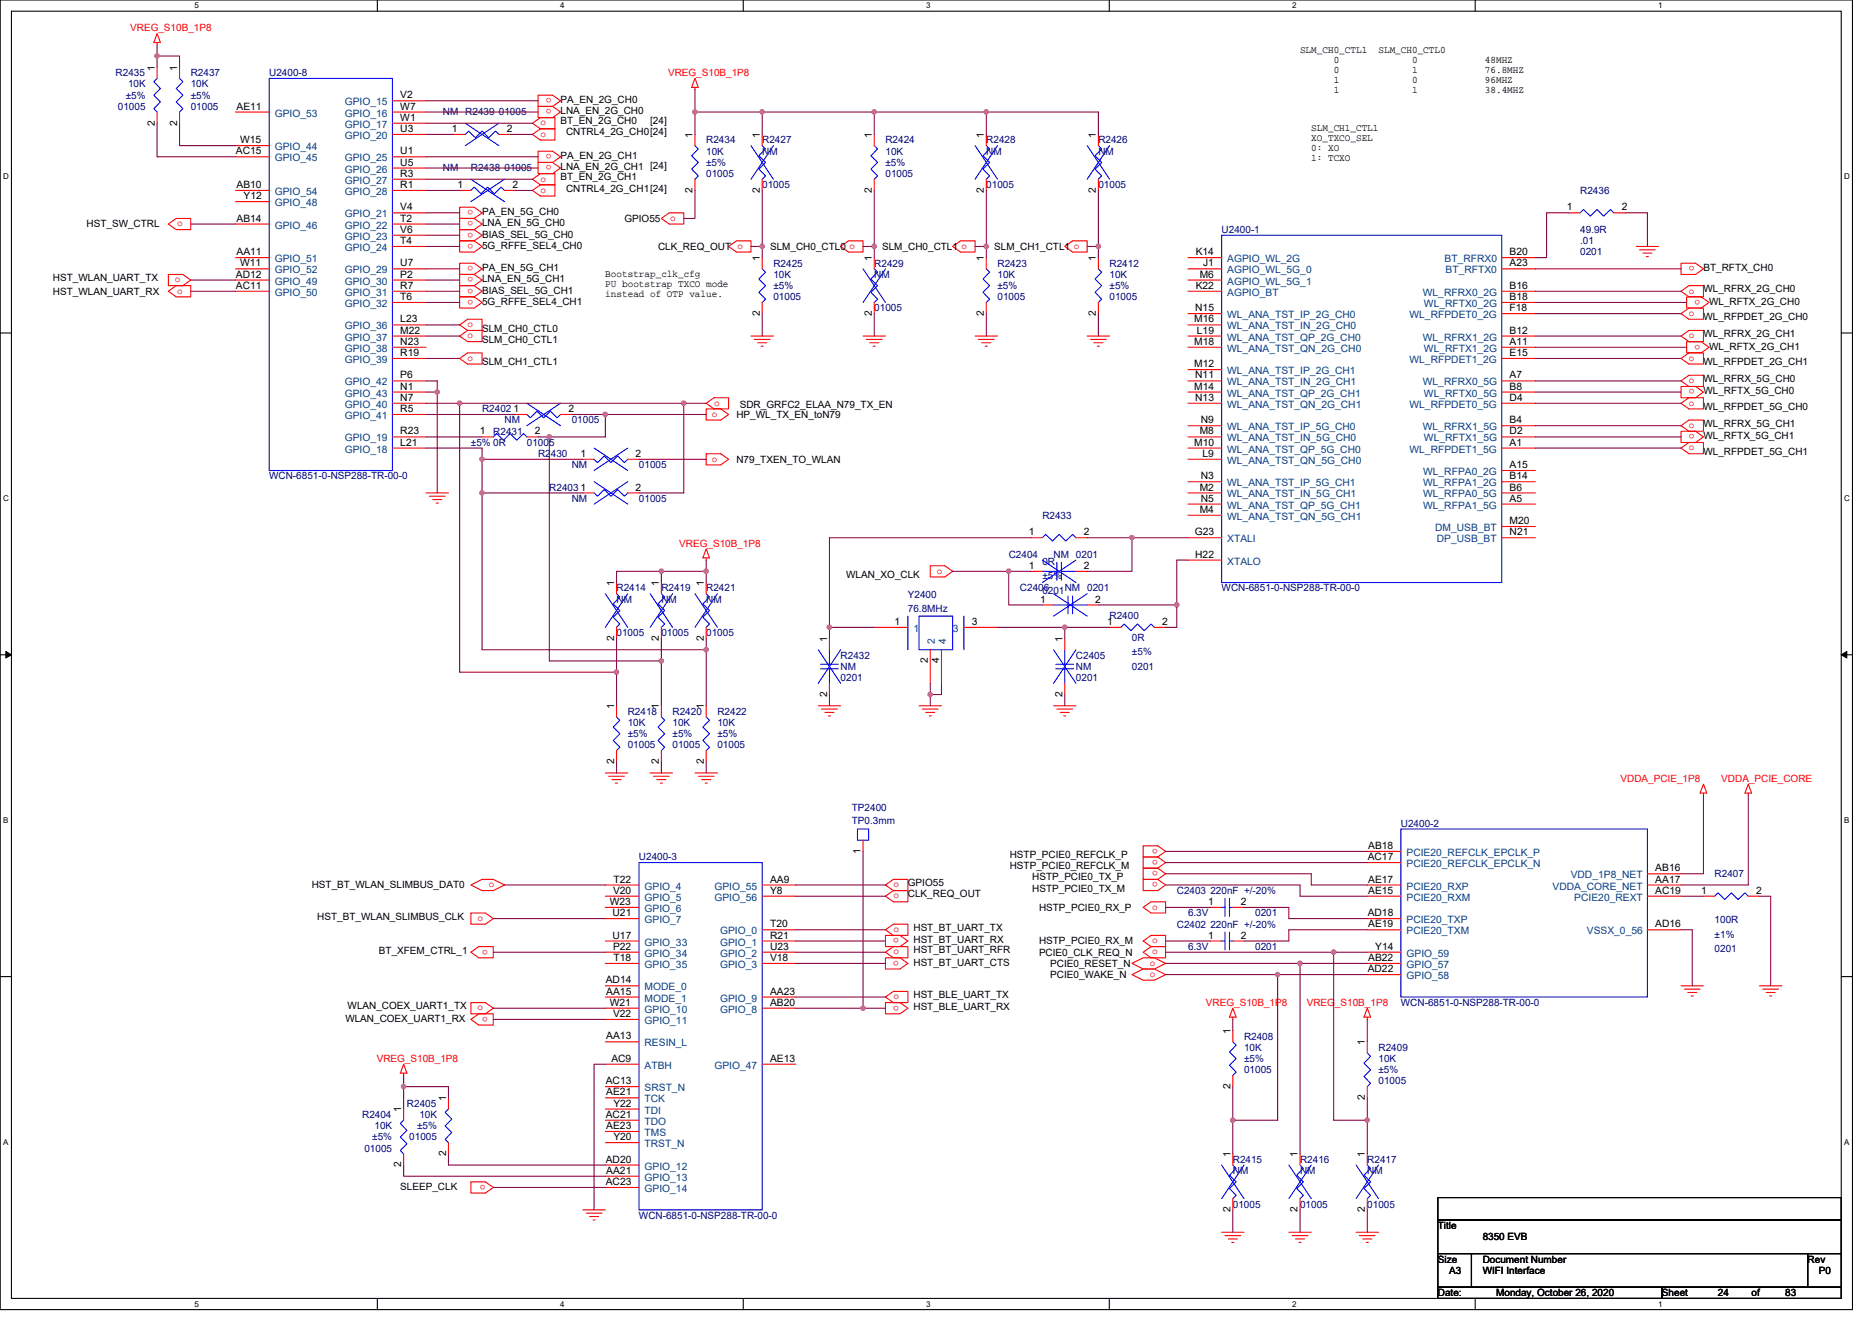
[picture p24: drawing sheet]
<svg xmlns="http://www.w3.org/2000/svg" width="297mm" height="210mm" viewBox="0 0 297 210" stroke-linecap="round" stroke-linejoin="round" font-family="sans-serif">
<defs><g id="words">
<g font-size="1.6" fill="#f00">
<text x="20.7" y="5">VREG_S10B_1P8</text>
<text x="87.5" y="15.6" transform="rotate(180 87.5 15.6)">o</text>
<text x="87.5" y="17.4" transform="rotate(180 87.5 17.4)">o</text>
<text x="106" y="12.1">VREG_S10B_1P8</text>
<text x="85.7" y="19.9">o</text>
<text x="85.7" y="21.7">o</text>
<text x="85.7" y="28.8">o</text>
<text x="87.5" y="24.5" transform="rotate(180 87.5 24.5)">o</text>
<text x="87.5" y="26.2" transform="rotate(180 87.5 26.2)">o</text>
<text x="28.1" y="35.9">o</text>
<text x="75.1" y="33.4" transform="rotate(180 75.1 33.4)">o</text>
<text x="75.1" y="35.1" transform="rotate(180 75.1 35.1)">o</text>
<text x="85.7" y="30.6">o</text>
<text x="106.4" y="35">o</text>
<text x="75.1" y="36.9" transform="rotate(180 75.1 36.9)">o</text>
<text x="75.1" y="38.7" transform="rotate(180 75.1 38.7)">o</text>
<text x="27.8" y="44.8">o</text>
<text x="28.1" y="46.6">o</text>
<text x="75.1" y="42.2" transform="rotate(180 75.1 42.2)">o</text>
<text x="75.1" y="44" transform="rotate(180 75.1 44)">o</text>
<text x="75.1" y="45.8" transform="rotate(180 75.1 45.8)">o</text>
<text x="75.1" y="47.6" transform="rotate(180 75.1 47.6)">o</text>
<text x="268" y="46.6">o</text>
<text x="268.9" y="42.2" transform="rotate(180 268.9 42.2)">o</text>
<text x="269.8" y="47.6" transform="rotate(180 269.8 47.6)">o</text>
<text x="74.2" y="51.9">o</text>
<text x="74.2" y="53.7">o</text>
<text x="268" y="50.1">o</text>
<text x="268" y="53.7">o</text>
<text x="74.2" y="57.3">o</text>
<text x="268" y="57.3">o</text>
<text x="269.8" y="54.7" transform="rotate(180 269.8 54.7)">o</text>
<text x="113.3" y="64.4">o</text>
<text x="268" y="60.8">o</text>
<text x="268" y="64.4">o</text>
<text x="268.9" y="61.8" transform="rotate(180 268.9 61.8)">o</text>
<text x="112.9" y="66.1">o</text>
<text x="268" y="67.9">o</text>
<text x="268" y="71.5">o</text>
<text x="268.9" y="68.9" transform="rotate(180 268.9 68.9)">o</text>
<text x="112.9" y="73.3">o</text>
<text x="107.8" y="86.8">VREG_S10B_1P8</text>
<text x="148.7" y="91">o</text>
<text x="257.1" y="124.1">VDDA_PCIE_1P8</text>
<text x="273.1" y="124.1">VDDA_PCIE_CORE</text>
<text x="183.7" y="134.7" transform="rotate(180 183.7 134.7)">o</text>
<text x="183.7" y="136.5" transform="rotate(180 183.7 136.5)">o</text>
<text x="77.6" y="140.8">o</text>
<text x="141.7" y="140.8">o</text>
<text x="141.7" y="142.6">o</text>
<text x="183.7" y="138.3" transform="rotate(180 183.7 138.3)">o</text>
<text x="183.7" y="140" transform="rotate(180 183.7 140)">o</text>
<text x="75.8" y="146.2">o</text>
<text x="141.7" y="147.9">o</text>
<text x="142.6" y="148.9" transform="rotate(180 142.6 148.9)">o</text>
<text x="182.8" y="144.4">o</text>
<text x="182.8" y="149.7">o</text>
<text x="77.4" y="150.7" transform="rotate(180 77.4 150.7)">o</text>
<text x="141.7" y="151.5">o</text>
<text x="142.6" y="152.5" transform="rotate(180 142.6 152.5)">o</text>
<text x="182.5" y="153.3">o</text>
<text x="182.5" y="155">o</text>
<text x="182.8" y="151.5">o</text>
<text x="75.8" y="160.4">o</text>
<text x="77.4" y="161.4" transform="rotate(180 77.4 161.4)">o</text>
<text x="141.7" y="158.6">o</text>
<text x="142.6" y="159.6" transform="rotate(180 142.6 159.6)">o</text>
<text x="191.3" y="159.7">VREG_S10B_1P8</text>
<text x="207.3" y="159.7">VREG_S10B_1P8</text>
<text x="59.8" y="168.6">VREG_S10B_1P8</text>
<text x="77" y="188" transform="rotate(180 77 188)">o</text>
</g>
<g font-size="1.6">
<text x="24.5" y="11.2" transform="rotate(-90 24.5 11.2)">1</text>
<text x="28.1" y="11.2" transform="rotate(-90 28.1 11.2)">1</text>
<text x="206.3" y="8.4">SLM_CH0_CTL1</text>
<text x="211.6" y="9.9">0</text>
<text x="211.6" y="11.5">0</text>
<text x="218.7" y="8.4">SLM_CH0_CTL0</text>
<text x="224.1" y="9.9">0</text>
<text x="224.1" y="11.5">1</text>
<text x="235.6" y="9.9">48MHZ</text>
<text x="235.6" y="11.5">76.8MHZ</text>
<text x="37.5" y="17.4">AE11</text>
<text x="63.5" y="15.6">V2</text>
<text x="63.5" y="17.4">W7</text>
<text x="88.9" y="16.4">PA_EN_2G_CH0</text>
<text x="211.6" y="13.1">1</text>
<text x="211.6" y="14.7">1</text>
<text x="224.1" y="13.1">0</text>
<text x="224.1" y="14.7">1</text>
<text x="235.6" y="13.1">96MHZ</text>
<text x="235.6" y="14.7">38.4MHZ</text>
<text x="24.5" y="19.9" transform="rotate(-90 24.5 19.9)">2</text>
<text x="28.1" y="19.9" transform="rotate(-90 28.1 19.9)">2</text>
<text x="38.1" y="22.7">W15</text>
<text x="63.5" y="19.2">W1</text>
<text x="63.5" y="21">U3</text>
<text x="71.7" y="21">1</text>
<text x="80.4" y="21">2</text>
<text x="88.9" y="18.1">LNA_EN_2G_CH0</text>
<text x="88.9" y="19.7">BT_EN_2G_CH0</text>
<text x="89.8" y="21.5">CNTRL4_2G_CH0[24]</text>
<text x="103.2" y="19.7">[24]</text>
<text x="109.9" y="21.9" transform="rotate(-90 109.9 21.9)">1</text>
<text x="120.6" y="21.9" transform="rotate(-90 120.6 21.9)">1</text>
<text x="138.3" y="21.9" transform="rotate(-90 138.3 21.9)">1</text>
<text x="156.1" y="21.9" transform="rotate(-90 156.1 21.9)">1</text>
<text x="173.9" y="21.9" transform="rotate(-90 173.9 21.9)">1</text>
<text x="208.1" y="20.8">SLM_CH1_CTL1</text>
<text x="208.1" y="22.4">XO_TXCO_SEL</text>
<text x="208.1" y="24">0: XO</text>
<text x="37.4" y="24.5">AC15</text>
<text x="37.5" y="29.8">AB10</text>
<text x="63.5" y="24.5">U1</text>
<text x="63.5" y="26.3">U5</text>
<text x="63.5" y="28.1">R3</text>
<text x="63.5" y="29.8">R1</text>
<text x="72.6" y="29.8">1</text>
<text x="81.3" y="29.8">2</text>
<text x="88.9" y="25.3">PA_EN_2G_CH1</text>
<text x="88.9" y="27">LNA_EN_2G_CH1 [24]</text>
<text x="88.9" y="28.6">BT_EN_2G_CH1</text>
<text x="208.1" y="25.6">1: TCXO</text>
<text x="37.5" y="35.2">AB14</text>
<text x="38.6" y="31.6">Y12</text>
<text x="63.5" y="33.4">V4</text>
<text x="63.5" y="35.2">T2</text>
<text x="76.5" y="34.1">PA_EN_5G_CH0</text>
<text x="76.5" y="35.9">LNA_EN_5G_CH0</text>
<text x="89.8" y="30.4">CNTRL4_2G_CH1[24]</text>
<text x="99.1" y="35.2">GPIO55</text>
<text x="109.9" y="30.6" transform="rotate(-90 109.9 30.6)">2</text>
<text x="120.6" y="30.6" transform="rotate(-90 120.6 30.6)">2</text>
<text x="138.3" y="30.6" transform="rotate(-90 138.3 30.6)">2</text>
<text x="156.1" y="30.6" transform="rotate(-90 156.1 30.6)">2</text>
<text x="173.9" y="30.6" transform="rotate(-90 173.9 30.6)">2</text>
<text x="248.6" y="33.4">1</text>
<text x="257.3" y="33.4">2</text>
<text x="13.7" y="36.1">HST_SW_CTRL</text>
<text x="37.5" y="40.5">AA11</text>
<text x="63.5" y="37">V6</text>
<text x="63.5" y="38.7">T4</text>
<text x="76.5" y="37.7">BIAS_SEL_5G_CH0</text>
<text x="76.5" y="39.5">5G_RFFE_SEL4_CH0</text>
<text x="104.4" y="39.6">CLK_REQ_OUT o</text>
<text x="120.6" y="41.4" transform="rotate(-90 120.6 41.4)">1</text>
<text x="122.2" y="39.6">SLM_CH0_CTL0 o</text>
<text x="138.3" y="41.4" transform="rotate(-90 138.3 41.4)">1</text>
<text x="140" y="39.6">SLM_CH0_CTL1 o</text>
<text x="156.1" y="41.4" transform="rotate(-90 156.1 41.4)">1</text>
<text x="157.8" y="39.6">SLM_CH1_CTL1 o</text>
<text x="173.9" y="41.4" transform="rotate(-90 173.9 41.4)">1</text>
<text x="189.7" y="40.5">K14</text>
<text x="239.5" y="40.5">B20</text>
<text x="8.4" y="44.6">HST_WLAN_UART_TX</text>
<text x="8.4" y="46.8">HST_WLAN_UART_RX</text>
<text x="37.4" y="44.1">AD12</text>
<text x="37.4" y="45.8">AC11</text>
<text x="38.1" y="42.3">W11</text>
<text x="63.5" y="42.3">U7</text>
<text x="63.5" y="44.1">P2</text>
<text x="63.5" y="45.8">R7</text>
<text x="63.5" y="47.6">T6</text>
<text x="76.5" y="43">PA_EN_5G_CH1</text>
<text x="76.5" y="44.8">LNA_EN_5G_CH1</text>
<text x="76.5" y="46.6">BIAS_SEL_5G_CH1</text>
<text x="96.1" y="43.9">Bootstrap_clk_cfg</text>
<text x="96.1" y="45.5">PU bootstrap TXCO mode</text>
<text x="96.1" y="47.1">instead of OTP value.</text>
<text x="189.7" y="45.8">K22</text>
<text x="190.4" y="44.1">M6</text>
<text x="190.9" y="42.3">J1</text>
<text x="239.5" y="47.6">B18</text>
<text x="239.5" y="45.8">B16</text>
<text x="239.5" y="42.3">A23</text>
<text x="270.3" y="46.4">WL_RFRX_2G_CH0</text>
<text x="270.3" y="43">BT_RFTX_CH0</text>
<text x="63.5" y="51.2">L23</text>
<text x="63.5" y="53">M22</text>
<text x="76.5" y="52.6">SLM_CH0_CTL0</text>
<text x="76.5" y="48.4">5G_RFFE_SEL4_CH1</text>
<text x="120.6" y="50.2" transform="rotate(-90 120.6 50.2)">2</text>
<text x="138.3" y="50.2" transform="rotate(-90 138.3 50.2)">2</text>
<text x="156.1" y="50.2" transform="rotate(-90 156.1 50.2)">2</text>
<text x="173.9" y="50.2" transform="rotate(-90 173.9 50.2)">2</text>
<text x="189.5" y="51.2">M16</text>
<text x="189.6" y="49.4">N15</text>
<text x="189.9" y="53">L19</text>
<text x="239.5" y="49.4">F18</text>
<text x="239.5" y="53">B12</text>
<text x="270.3" y="50.8">WL_RFPDET_2G_CH0</text>
<text x="270.3" y="53.5">WL_RFRX_2G_CH1</text>
<text x="271.2" y="48.4">WL_RFTX_2G_CH0</text>
<text x="63.5" y="54.7">N23</text>
<text x="63.5" y="56.5">R19</text>
<text x="76.5" y="54.4">SLM_CH0_CTL1</text>
<text x="76.5" y="58">SLM_CH1_CTL1</text>
<text x="189.5" y="54.7">M18</text>
<text x="189.5" y="58.3">M12</text>
<text x="239.5" y="56.5">E15</text>
<text x="239.5" y="54.7">A11</text>
<text x="270.3" y="58">WL_RFPDET_2G_CH1</text>
<text x="271.2" y="55.5">WL_RFTX_2G_CH1</text>
<text x="63.5" y="60.1">P6</text>
<text x="63.5" y="61.8">N1</text>
<text x="63.5" y="63.6">N7</text>
<text x="63.5" y="65.4">R5</text>
<text x="81.5" y="65.4">1</text>
<text x="90.2" y="65.4">2</text>
<text x="117.4" y="64.7">SDR_GRFC2_ELAA_N79_TX_EN</text>
<text x="189.5" y="61.8">M14</text>
<text x="189.6" y="60.1">N11</text>
<text x="189.6" y="63.6">N13</text>
<text x="239.5" y="63.6">D4</text>
<text x="239.5" y="61.8">B8</text>
<text x="239.5" y="60.1">A7</text>
<text x="270.3" y="60.6">WL_RFRX_5G_CH0</text>
<text x="270.3" y="62.6">WL_RFTX_5G_CH0</text>
<text x="270.3" y="65.1">WL_RFPDET_5G_CH0</text>
<text x="63.5" y="69">R23</text>
<text x="63.5" y="70.7">L21</text>
<text x="76.1" y="69">1</text>
<text x="84.9" y="69">2</text>
<text x="116.9" y="66.3">HP_WL_TX_EN_toN79</text>
<text x="189.5" y="70.7">M10</text>
<text x="190.4" y="69">M8</text>
<text x="190.5" y="67.2">N9</text>
<text x="239.5" y="70.7">A1</text>
<text x="239.5" y="69">D2</text>
<text x="239.5" y="67.2">B4</text>
<text x="270.3" y="67.7">WL_RFRX_5G_CH1</text>
<text x="270.3" y="69.7">WL_RFTX_5G_CH1</text>
<text x="92.1" y="72.5">1</text>
<text x="92.1" y="77.9">1</text>
<text x="100.9" y="72.5">2</text>
<text x="100.9" y="77.9">2</text>
<text x="116.9" y="73.4">N79_TXEN_TO_WLAN</text>
<text x="190.4" y="77.9">M2</text>
<text x="190.5" y="76.1">N3</text>
<text x="190.8" y="72.5">L9</text>
<text x="239.5" y="74.3">A15</text>
<text x="239.5" y="76.1">B14</text>
<text x="239.5" y="77.9">B6</text>
<text x="270.3" y="72.2">WL_RFPDET_5G_CH1</text>
<text x="190.4" y="81.4">M4</text>
<text x="190.5" y="79.6">N5</text>
<text x="239.5" y="79.6">A5</text>
<text x="239.5" y="83.2">M20</text>
<text x="163.3" y="85">1</text>
<text x="172" y="85">2</text>
<text x="189.6" y="85">G23</text>
<text x="189.6" y="88.5">H22</text>
<text x="239.5" y="85">N21</text>
<text x="97.4" y="93" transform="rotate(-90 97.4 93)">1</text>
<text x="104.6" y="93" transform="rotate(-90 104.6 93)">1</text>
<text x="111.7" y="93" transform="rotate(-90 111.7 93)">1</text>
<text x="134.3" y="91.7">WLAN_XO_CLK</text>
<text x="163.3" y="90.3">1</text>
<text x="165" y="95.6">1</text>
<text x="172" y="90.3">2</text>
<text x="173.8" y="95.6">2</text>
<text x="97.4" y="101.7" transform="rotate(-90 97.4 101.7)">2</text>
<text x="104.6" y="101.7" transform="rotate(-90 104.6 101.7)">2</text>
<text x="111.7" y="101.7" transform="rotate(-90 111.7 101.7)">2</text>
<text x="131.2" y="101.9" transform="rotate(-90 131.2 101.9)">1</text>
<text x="141.9" y="99.2">1</text>
<text x="154.2" y="99.2">3</text>
<text x="168.6" y="101.9" transform="rotate(-90 168.6 101.9)">1</text>
<text x="175.7" y="99.2">1</text>
<text x="184.4" y="99.2">2</text>
<text x="147.2" y="105.3" transform="rotate(-90 147.2 105.3)">2</text>
<text x="149" y="105.3" transform="rotate(-90 149 105.3)">4</text>
<text x="97.4" y="112.5" transform="rotate(-90 97.4 112.5)">1</text>
<text x="104.6" y="112.5" transform="rotate(-90 104.6 112.5)">1</text>
<text x="111.7" y="112.5" transform="rotate(-90 111.7 112.5)">1</text>
<text x="131.2" y="110.6" transform="rotate(-90 131.2 110.6)">2</text>
<text x="168.6" y="110.6" transform="rotate(-90 168.6 110.6)">2</text>
<text x="97.4" y="121.3" transform="rotate(-90 97.4 121.3)">2</text>
<text x="104.6" y="121.3" transform="rotate(-90 104.6 121.3)">2</text>
<text x="111.7" y="121.3" transform="rotate(-90 111.7 121.3)">2</text>
<text x="136.6" y="135.5" transform="rotate(-90 136.6 135.5)">1</text>
<text x="160.2" y="136.2">HSTP_PCIE0_REFCLK_P</text>
<text x="160.2" y="138">HSTP_PCIE0_REFCLK_M</text>
<text x="217" y="136.5">AC17</text>
<text x="217.1" y="134.7">AB18</text>
<text x="49.5" y="141">HST_BT_WLAN_SLIMBUS_DAT0</text>
<text x="96.8" y="143.6">W23</text>
<text x="97.3" y="141.9">V20</text>
<text x="97.4" y="140.1">T22</text>
<text x="122.2" y="140.1">AA9</text>
<text x="122.2" y="141.9">Y8</text>
<text x="144.1" y="140.6">GPIO55</text>
<text x="144.1" y="142.4">CLK_REQ_OUT</text>
<text x="163.8" y="139.7">HSTP_PCIE0_TX_P</text>
<text x="163.8" y="141.5">HSTP_PCIE0_TX_M</text>
<text x="191.7" y="143.6">1</text>
<text x="196.9" y="143.6">2</text>
<text x="217.1" y="140.1">AE17</text>
<text x="217.1" y="141.9">AE15</text>
<text x="262.7" y="138.3">AB16</text>
<text x="262.7" y="140.1">AA17</text>
<text x="262.7" y="141.9">AC19</text>
<text x="269.9" y="141.9">1</text>
<text x="278.7" y="141.9">2</text>
<text x="50.4" y="146">HST_BT_WLAN_SLIMBUS_CLK</text>
<text x="97.2" y="145.4">U21</text>
<text x="97.2" y="149">U17</text>
<text x="122.2" y="147.2">T20</text>
<text x="122.2" y="149">R21</text>
<text x="144.9" y="147.7">HST_BT_UART_TX</text>
<text x="144.9" y="149.7">HST_BT_UART_RX</text>
<text x="164.9" y="144.5">HSTP_PCIE0_RX_P</text>
<text x="164.9" y="149.9">HSTP_PCIE0_RX_M</text>
<text x="191.7" y="149">1</text>
<text x="196.9" y="149">2</text>
<text x="217" y="145.4">AD18</text>
<text x="217.1" y="147.2">AE19</text>
<text x="262.7" y="147.2">AD16</text>
<text x="60.1" y="151.5">BT_XFEM_CTRL_1</text>
<text x="97.3" y="150.7">P22</text>
<text x="97.4" y="152.5">T18</text>
<text x="122.2" y="150.7">U23</text>
<text x="122.2" y="152.5">V18</text>
<text x="144.9" y="151.3">HST_BT_UART_RFR</text>
<text x="144.9" y="153.3">HST_BT_UART_CTS</text>
<text x="164.9" y="151.7">PCIE0_CLK_REQ_N</text>
<text x="166.6" y="153.4">PCIE0_RESET_N</text>
<text x="166.6" y="155.2">PCIE0_WAKE_N</text>
<text x="217" y="154.3">AD22</text>
<text x="217.1" y="152.5">AB22</text>
<text x="218.2" y="150.7">Y14</text>
<text x="55.2" y="160.2">WLAN_COEX_UART1_TX</text>
<text x="96.1" y="156.1">AD14</text>
<text x="96.2" y="157.9">AA15</text>
<text x="96.8" y="159.6">W21</text>
<text x="97.3" y="161.4">V22</text>
<text x="122.2" y="157.9">AA23</text>
<text x="122.2" y="159.6">AB20</text>
<text x="144.9" y="158.4">HST_BLE_UART_TX</text>
<text x="144.9" y="160.4">HST_BLE_UART_RX</text>
<text x="54.8" y="162.2">WLAN_COEX_UART1_RX</text>
<text x="96.2" y="165">AA13</text>
<text x="195.2" y="164.1" transform="rotate(-90 195.2 164.1)">1</text>
<text x="216.6" y="165.9" transform="rotate(-90 216.6 165.9)">1</text>
<text x="96.1" y="172.1">AC13</text>
<text x="96.2" y="173.9">AE21</text>
<text x="97" y="168.5">AC9</text>
<text x="122.2" y="168.5">AE13</text>
<text x="195.2" y="172.8" transform="rotate(-90 195.2 172.8)">2</text>
<text x="63.7" y="176.6" transform="rotate(-90 63.7 176.6)">1</text>
<text x="70.8" y="174.8" transform="rotate(-90 70.8 174.8)">1</text>
<text x="96.1" y="177.4">AC21</text>
<text x="96.2" y="179.2">AE23</text>
<text x="97.3" y="175.6">Y22</text>
<text x="216.6" y="174.6" transform="rotate(-90 216.6 174.6)">2</text>
<text x="63.7" y="185.3" transform="rotate(-90 63.7 185.3)">2</text>
<text x="70.8" y="183.5" transform="rotate(-90 70.8 183.5)">2</text>
<text x="96.1" y="184.5">AD20</text>
<text x="97.3" y="181">Y20</text>
<text x="195.2" y="183.7" transform="rotate(-90 195.2 183.7)">1</text>
<text x="205.9" y="183.7" transform="rotate(-90 205.9 183.7)">1</text>
<text x="216.6" y="183.7" transform="rotate(-90 216.6 183.7)">1</text>
<text x="63.5" y="188.8">SLEEP_CLK</text>
<text x="96.1" y="188.1">AC23</text>
<text x="96.2" y="186.3">AA21</text>
<text x="195.2" y="192.4" transform="rotate(-90 195.2 192.4)">2</text>
<text x="205.9" y="192.4" transform="rotate(-90 205.9 192.4)">2</text>
<text x="216.6" y="192.4" transform="rotate(-90 216.6 192.4)">2</text>
<text x="228.2" y="195.1">Title</text>
<text x="235.3" y="196.8">8350 EVB</text>
<text x="228.2" y="200.4">Size</text>
<text x="229.9" y="202.2">A3</text>
<text x="235.3" y="200.4">Document Number</text>
<text x="235.3" y="202.2">WIFI Interface</text>
<text x="286.8" y="200.4">Rev</text>
<text x="288.6" y="202.2">P0</text>
<text x="228.2" y="205.7">Date:</text>
<text x="237.4" y="205.7">Monday, October 26, 2020</text>
<text x="263.7" y="205.7">Sheet</text>
<text x="272.6" y="205.7">24</text>
<text x="277.9" y="205.7">of</text>
<text x="283.3" y="205.7">83</text>
</g>
<g font-size="1.6" fill="#000080">
<text x="18.3" y="12.1">R2435</text>
<text x="18.7" y="17.4">01005</text>
<text x="20" y="15.6">±5%</text>
<text x="20.3" y="13.9">10K</text>
<text x="30.3" y="12.1">R2437</text>
<text x="30.3" y="13.9">10K</text>
<text x="30.3" y="15.6">±5%</text>
<text x="30.3" y="17.4">01005</text>
<text x="42.7" y="12.1">U2400-8</text>
<text x="70.3" y="18.3">NM R2439</text>
<text x="79.2" y="18.3">01005</text>
<text x="112.1" y="22.8">R2434</text>
<text x="120.9" y="22.8">R2427</text>
<text x="140.5" y="22.8">R2424</text>
<text x="156.5" y="22.8">R2428</text>
<text x="174.3" y="22.8">R2426</text>
<text x="70.3" y="27.2">NM</text>
<text x="74.7" y="27.2">R2438</text>
<text x="80" y="27.2">01005</text>
<text x="112.1" y="24.5">10K</text>
<text x="112.1" y="26.3">±5%</text>
<text x="112.1" y="28.1">01005</text>
<text x="120.9" y="24.5">NM</text>
<text x="120.9" y="29.9">01005</text>
<text x="140.5" y="24.5">10K</text>
<text x="140.5" y="26.3">±5%</text>
<text x="140.5" y="28.1">01005</text>
<text x="156.5" y="24.5">NM</text>
<text x="156.5" y="29.9">01005</text>
<text x="174.3" y="24.5">NM</text>
<text x="174.3" y="29.9">01005</text>
<text x="250.7" y="30.8">R2436</text>
<text x="193.8" y="37">U2400-1</text>
<text x="250.7" y="37">49.9R</text>
<text x="250.7" y="38.8">.01</text>
<text x="250.7" y="40.5">0201</text>
<text x="122.7" y="42.3">R2425</text>
<text x="122.7" y="44.1">10K</text>
<text x="122.7" y="45.9">±5%</text>
<text x="122.7" y="47.6">01005</text>
<text x="138.7" y="42.3">R2429</text>
<text x="138.7" y="44.1">NM</text>
<text x="158.3" y="42.3">R2423</text>
<text x="158.3" y="44.1">10K</text>
<text x="158.3" y="45.9">±5%</text>
<text x="158.3" y="47.6">01005</text>
<text x="176.1" y="42.3">R2412</text>
<text x="176.1" y="44.1">10K</text>
<text x="176.1" y="45.9">±5%</text>
<text x="176.1" y="47.6">01005</text>
<text x="138.7" y="49.4">01005</text>
<text x="76.5" y="65.4">R2402</text>
<text x="74.7" y="70.8">±5% 0R</text>
<text x="78.3" y="69">R2431</text>
<text x="80" y="67.2">NM</text>
<text x="83.6" y="70.8">01005</text>
<text x="90.7" y="67.2">01005</text>
<text x="42.7" y="76.1">WCN-6851-0-NSP288-TR-00-0</text>
<text x="85.4" y="72.5">R2430</text>
<text x="87.2" y="77.9">R2403</text>
<text x="90.7" y="74.3">NM</text>
<text x="101.4" y="74.3">01005</text>
<text x="90.7" y="79.7">NM</text>
<text x="101.4" y="79.7">01005</text>
<text x="165.4" y="82.3">R2433</text>
<text x="160.1" y="88.5">C2404</text>
<text x="165.4" y="89.6">0R</text>
<text x="167.2" y="88.5">NM 0201</text>
<text x="97.8" y="93.9">R2414</text>
<text x="97.8" y="95.7">NM</text>
<text x="104.9" y="93.9">R2419</text>
<text x="104.9" y="95.7">NM</text>
<text x="112.1" y="93.9">R2421</text>
<text x="112.1" y="95.7">NM</text>
<text x="144.1" y="94.9">Y2400</text>
<text x="161.8" y="93.9">C2406</text>
<text x="165.4" y="91.9">±5%</text>
<text x="165.4" y="94.2">0201NM 0201</text>
<text x="193.8" y="93.9">WCN-6851-0-NSP288-TR-00-0</text>
<text x="97.8" y="101">01005</text>
<text x="104.9" y="101">01005</text>
<text x="112.1" y="101">01005</text>
<text x="144.1" y="97.1">76.8MHz</text>
<text x="176.1" y="98.3">R2400</text>
<text x="179.6" y="101.7">0R</text>
<text x="133.4" y="104.5">R2432</text>
<text x="133.4" y="106.3">NM</text>
<text x="170.7" y="104.5">C2405</text>
<text x="170.7" y="106.3">NM</text>
<text x="179.6" y="104">±5%</text>
<text x="179.6" y="106.3">0201</text>
<text x="99.6" y="113.4">R2418</text>
<text x="106.7" y="113.4">R2420</text>
<text x="113.8" y="113.4">R2422</text>
<text x="133.4" y="108.1">0201</text>
<text x="170.7" y="108.1">0201</text>
<text x="99.6" y="115.2">10K</text>
<text x="99.6" y="117">±5%</text>
<text x="99.6" y="118.8">01005</text>
<text x="106.7" y="115.2">10K</text>
<text x="106.7" y="117">±5%</text>
<text x="106.7" y="118.8">01005</text>
<text x="113.8" y="115.2">10K</text>
<text x="113.8" y="117">±5%</text>
<text x="113.8" y="118.8">01005</text>
<text x="135.2" y="128.7">TP2400</text>
<text x="135.2" y="130.9">TP0.3mm</text>
<text x="222.3" y="131.2">U2400-2</text>
<text x="101.4" y="136.5">U2400-3</text>
<text x="186.7" y="141.9">C2403 220nF +/-20%</text>
<text x="272.1" y="139.2">R2407</text>
<text x="186.7" y="147.2">C2402 220nF +/-20%</text>
<text x="188.5" y="145.4">6.3V</text>
<text x="199.2" y="145.4">0201</text>
<text x="272.1" y="146.5">100R</text>
<text x="272.1" y="148.8">±1%</text>
<text x="188.5" y="150.8">6.3V</text>
<text x="199.2" y="150.8">0201</text>
<text x="272.1" y="151.1">0201</text>
<text x="222.3" y="159.7">WCN-6851-0-NSP288-TR-00-0</text>
<text x="197.4" y="165">R2408</text>
<text x="197.4" y="166.8">10K</text>
<text x="218.7" y="166.8">R2409</text>
<text x="197.4" y="168.6">±5%</text>
<text x="197.4" y="170.3">01005</text>
<text x="218.7" y="168.6">10K</text>
<text x="218.7" y="170.3">±5%</text>
<text x="218.7" y="172.1">01005</text>
<text x="57.5" y="177.4">R2404</text>
<text x="59.4" y="179.2">10K</text>
<text x="64.6" y="175.7">R2405</text>
<text x="66.2" y="179.2">±5%</text>
<text x="66.5" y="177.4">10K</text>
<text x="57.8" y="182.8">01005</text>
<text x="59.1" y="181">±5%</text>
<text x="64.9" y="181">01005</text>
<text x="195.6" y="184.6">R2415</text>
<text x="206.3" y="184.6">R2416</text>
<text x="217" y="184.6">R2417</text>
<text x="195.6" y="186.3">NM</text>
<text x="195.6" y="191.7">01005</text>
<text x="206.3" y="186.3">NM</text>
<text x="206.3" y="191.7">01005</text>
<text x="217" y="186.3">NM</text>
<text x="217" y="191.7">01005</text>
<text x="101.4" y="193.4">WCN-6851-0-NSP288-TR-00-0</text>
</g>
<g font-size="1.6" fill="#004080">
<text x="54.7" y="16.7">GPIO_15</text>
<text x="43.6" y="18.5">GPIO_53</text>
<text x="43.6" y="23.8">GPIO_44</text>
<text x="54.7" y="18.5">GPIO_16</text>
<text x="54.7" y="20.3">GPIO_17</text>
<text x="54.7" y="22.1">GPIO_20</text>
<text x="43.6" y="25.6">GPIO_45</text>
<text x="54.7" y="25.6">GPIO_25</text>
<text x="54.7" y="27.4">GPIO_26</text>
<text x="54.7" y="29.2">GPIO_27</text>
<text x="43.6" y="30.9">GPIO_54</text>
<text x="43.6" y="32.7">GPIO_48</text>
<text x="54.7" y="30.9">GPIO_28</text>
<text x="54.7" y="34.5">GPIO_21</text>
<text x="43.6" y="36.3">GPIO_46</text>
<text x="43.6" y="41.6">GPIO_51</text>
<text x="54.7" y="36.3">GPIO_22</text>
<text x="54.7" y="38.1">GPIO_23</text>
<text x="54.7" y="39.8">GPIO_24</text>
<text x="194.7" y="41.6">AGPIO_WL_2G</text>
<text x="229.2" y="41.6">BT_RFRX0</text>
<text x="43.6" y="43.4">GPIO_52</text>
<text x="43.6" y="45.2">GPIO_49</text>
<text x="43.6" y="46.9">GPIO_50</text>
<text x="54.7" y="43.4">GPIO_29</text>
<text x="54.7" y="45.2">GPIO_30</text>
<text x="54.7" y="46.9">GPIO_31</text>
<text x="194.7" y="43.4">AGPIO_WL_5G_0</text>
<text x="194.7" y="45.2">AGPIO_WL_5G_1</text>
<text x="194.7" y="46.9">AGPIO_BT</text>
<text x="225.8" y="46.9">WL_RFRX0_2G</text>
<text x="229.4" y="43.4">BT_RFTX0</text>
<text x="54.7" y="48.7">GPIO_32</text>
<text x="54.7" y="52.3">GPIO_36</text>
<text x="194.7" y="50.5">WL_ANA_TST_IP_2G_CH0</text>
<text x="194.7" y="52.3">WL_ANA_TST_IN_2G_CH0</text>
<text x="223.7" y="50.5">WL_RFPDET0_2G</text>
<text x="226" y="48.7">WL_RFTX0_2G</text>
<text x="54.7" y="54.1">GPIO_37</text>
<text x="54.7" y="55.8">GPIO_38</text>
<text x="54.7" y="57.6">GPIO_39</text>
<text x="194.7" y="54.1">WL_ANA_TST_QP_2G_CH0</text>
<text x="194.7" y="55.8">WL_ANA_TST_QN_2G_CH0</text>
<text x="194.7" y="59.4">WL_ANA_TST_IP_2G_CH1</text>
<text x="223.7" y="57.6">WL_RFPDET1_2G</text>
<text x="225.8" y="54.1">WL_RFRX1_2G</text>
<text x="226" y="55.8">WL_RFTX1_2G</text>
<text x="54.7" y="61.2">GPIO_42</text>
<text x="54.7" y="62.9">GPIO_43</text>
<text x="54.7" y="64.7">GPIO_40</text>
<text x="194.7" y="61.2">WL_ANA_TST_IN_2G_CH1</text>
<text x="194.7" y="62.9">WL_ANA_TST_QP_2G_CH1</text>
<text x="194.7" y="64.7">WL_ANA_TST_QN_2G_CH1</text>
<text x="223.7" y="64.7">WL_RFPDET0_5G</text>
<text x="225.8" y="61.2">WL_RFRX0_5G</text>
<text x="226" y="62.9">WL_RFTX0_5G</text>
<text x="54.7" y="66.5">GPIO_41</text>
<text x="54.7" y="70.1">GPIO_19</text>
<text x="54.7" y="71.8">GPIO_18</text>
<text x="194.7" y="68.3">WL_ANA_TST_IP_5G_CH0</text>
<text x="194.7" y="70.1">WL_ANA_TST_IN_5G_CH0</text>
<text x="194.7" y="71.8">WL_ANA_TST_QP_5G_CH0</text>
<text x="223.7" y="71.8">WL_RFPDET1_5G</text>
<text x="225.8" y="68.3">WL_RFRX1_5G</text>
<text x="226" y="70.1">WL_RFTX1_5G</text>
<text x="194.7" y="73.6">WL_ANA_TST_QN_5G_CH0</text>
<text x="194.7" y="77.2">WL_ANA_TST_IP_5G_CH1</text>
<text x="225.8" y="75.4">WL_RFPA0_2G</text>
<text x="225.8" y="77.2">WL_RFPA1_2G</text>
<text x="194.7" y="79">WL_ANA_TST_IN_5G_CH1</text>
<text x="194.7" y="80.7">WL_ANA_TST_QP_5G_CH1</text>
<text x="194.7" y="82.5">WL_ANA_TST_QN_5G_CH1</text>
<text x="225.8" y="79">WL_RFPA0_5G</text>
<text x="225.8" y="80.7">WL_RFPA1_5G</text>
<text x="194.7" y="86.1">XTALI</text>
<text x="194.7" y="89.6">XTALO</text>
<text x="227.7" y="84.3">DM_USB_BT</text>
<text x="228" y="86.1">DP_USB_BT</text>
<text x="144.9" y="100.3">1</text>
<text x="151.2" y="100.3">3</text>
<text x="148.4" y="102.2" transform="rotate(-90 148.4 102.2)">2</text>
<text x="150.1" y="102.2" transform="rotate(-90 150.1 102.2)">4</text>
<text x="223.2" y="135.8">PCIE20_REFCLK_EPCLK_P</text>
<text x="223.2" y="137.6">PCIE20_REFCLK_EPCLK_N</text>
<text x="102.3" y="141.2">GPIO_4</text>
<text x="102.3" y="143">GPIO_5</text>
<text x="113.4" y="141.2">GPIO_55</text>
<text x="113.4" y="143">GPIO_56</text>
<text x="223.2" y="141.2">PCIE20_RXP</text>
<text x="223.2" y="143">PCIE20_RXM</text>
<text x="246.4" y="141.2">VDDA_CORE_NET</text>
<text x="249.2" y="139.4">VDD_1P8_NET</text>
<text x="249.8" y="143">PCIE20_REXT</text>
<text x="102.3" y="144.7">GPIO_6</text>
<text x="102.3" y="146.5">GPIO_7</text>
<text x="114.3" y="148.3">GPIO_0</text>
<text x="223.2" y="146.5">PCIE20_TXP</text>
<text x="223.2" y="148.3">PCIE20_TXM</text>
<text x="251.8" y="148.3">VSSX_0_56</text>
<text x="102.3" y="150.1">GPIO_33</text>
<text x="102.3" y="151.8">GPIO_34</text>
<text x="102.3" y="153.6">GPIO_35</text>
<text x="114.3" y="150.1">GPIO_1</text>
<text x="114.3" y="151.8">GPIO_2</text>
<text x="114.3" y="153.6">GPIO_3</text>
<text x="223.2" y="151.8">GPIO_59</text>
<text x="223.2" y="153.6">GPIO_57</text>
<text x="223.2" y="155.4">GPIO_58</text>
<text x="102.3" y="157.2">MODE_0</text>
<text x="102.3" y="159">MODE_1</text>
<text x="102.3" y="160.7">GPIO_10</text>
<text x="114.3" y="159">GPIO_9</text>
<text x="114.3" y="160.7">GPIO_8</text>
<text x="102.3" y="162.5">GPIO_11</text>
<text x="102.3" y="166.1">RESIN_L</text>
<text x="102.3" y="169.6">ATBH</text>
<text x="102.3" y="173.2">SRST_N</text>
<text x="113.4" y="169.6">GPIO_47</text>
<text x="102.3" y="175">TCK</text>
<text x="102.3" y="176.7">TDI</text>
<text x="102.3" y="178.5">TDO</text>
<text x="102.3" y="180.3">TMS</text>
<text x="102.3" y="182.1">TRST_N</text>
<text x="102.3" y="185.6">GPIO_12</text>
<text x="102.3" y="187.4">GPIO_13</text>
<text x="102.3" y="189.2">GPIO_14</text>
</g>
<g font-size="1.3">
<text x="30.8" y="1.3">5</text>
<text x="88.9" y="1.3">4</text>
<text x="147" y="1.3">3</text>
<text x="205" y="1.3">2</text>
<text x="263.1" y="1.3">1</text>
<text x=".5" y="28.4">D</text>
<text x="292.6" y="28.4">D</text>
<text x=".5" y="79.5">C</text>
<text x="292.6" y="79.5">C</text>
<text x=".5" y="130.6">B</text>
<text x="292.6" y="130.6">B</text>
<text x=".5" y="181.7">A</text>
<text x="292.6" y="181.7">A</text>
<text x="30.8" y="207.4">5</text>
<text x="88.9" y="207.4">4</text>
<text x="147" y="207.4">3</text>
<text x="205" y="207.4">2</text>
<text x="263.1" y="207.4">1</text>
</g>
</g></defs>
<path d="M0 0h293.9v207.9h-293.9zM1.8 1.8h290.4v204.3h-290.4z" fill="none" stroke="#000" stroke-width=".17"/>
<g fill="#fff">
<path d="M30.8 .2h.7v1.4h-.7z"/>
<path d="M30.8 206.3h.7v1.4h-.7z"/>
</g>
<path d="M59.9 0v1.8M59.9 206.1v1.8" fill="none" stroke="#000" stroke-width=".17"/>
<g fill="#fff">
<path d="M88.9 .2h.7v1.4h-.7z"/>
<path d="M88.9 206.3h.7v1.4h-.7z"/>
</g>
<path d="M117.9 0v1.8M117.9 206.1v1.8" fill="none" stroke="#000" stroke-width=".17"/>
<g fill="#fff">
<path d="M147 .2h.7v1.4h-.7z"/>
<path d="M147 206.3h.7v1.4h-.7z"/>
</g>
<path d="M176 0v1.8M176 206.1v1.8" fill="none" stroke="#000" stroke-width=".17"/>
<g fill="#fff">
<path d="M205 .2h.7v1.4h-.7z"/>
<path d="M205 206.3h.7v1.4h-.7z"/>
</g>
<path d="M234.1 0v1.8M234.1 206.1v1.8" fill="none" stroke="#000" stroke-width=".17"/>
<g fill="#fff">
<path d="M263.1 .2h.7v1.4h-.7z"/>
<path d="M263.1 206.3h.7v1.4h-.7z"/>
<path d="M.5 27.3h.9v1.4h-.9z"/>
<path d="M292.6 27.3h.9v1.4h-.9z"/>
<path d="M.5 78.4h.9v1.4h-.9z"/>
<path d="M292.6 78.4h.9v1.4h-.9z"/>
</g>
<path d="M0 52.9h1.8M292.2 52.9h1.7" fill="none" stroke="#000" stroke-width=".17"/>
<g fill="#fff">
<path d="M.5 129.5h.8v1.4h-.8z"/>
<path d="M292.6 129.5h.9v1.4h-.9z"/>
</g>
<path d="M0 103.9h1.8M292.2 103.9h1.7" fill="none" stroke="#000" stroke-width=".17"/>
<path d="M.9 103.4l.9 .5-.9 .5zM292.2 103.9l.8-.5v1z" fill="#000" stroke="#000" stroke-width=".16"/>
<g fill="#fff">
<path d="M.5 180.5h.8v1.4h-.8z"/>
<path d="M292.6 180.5h.9v1.4h-.9z"/>
</g>
<path d="M0 155h1.8M292.2 155h1.7M228.2 190.1h64v3.5h-64zM228.2 193.6h64v5.4h-64zM228.2 199h5.3v5.3h-5.3zM233.5 199h53.3v5.3h-53.3zM286.8 199h5.4v5.3h-5.4zM228.2 204.3h35.5v1.8h-35.5zM263.7 204.3h28.5v1.8h-28.5z" fill="none" stroke="#000" stroke-width=".17"/>
<g fill="none" stroke="#f00" stroke-width=".17">
<path d="M24.9 5.3l.6 1.5h-1.1zM24.9 6.8v.3M24.9 10.7v1.7M24.9 17.8v1.8M28.5 10.7v1.7M28.5 17.8v1.8M37.4 17.8h5.3M62.3 16h5.3M62.3 17.8h5.3M62.3 19.6h5.3M84.5 19.6l1.2-.9h2.4v1.7h-2.4zM85.4 15.1h2.3l1.2 .9-1.2 .9h-2.3z"/>
<path d="M85.4 16.9h2.3l1.2 .9-1.2 .9h-2.3zM110.3 12.4l.5 1.5h-1.1zM110.3 13.9v.3M26.7 35.6l1.3-.9h2.3v1.7h-2.3zM37.4 23.1h5.3M37.4 24.9h5.3M37.4 30.2h5.3M37.4 32h5.3M37.4 35.6h5.3M62.3 21.3h5.3M62.3 24.9h5.3M62.3 26.7h5.3"/>
<path d="M62.3 28.4h5.3M62.3 30.2h5.3M62.3 33.8h5.3M62.3 35.6h5.3M62.3 37.3h5.3M62.3 39.1h5.3M72 21.3h1.8M72.9 32.9h2.3l1.3 .9-1.3 .9h-2.3zM72.9 38.2h2.3l1.3 .9-1.3 .9h-2.3zM72.9 30.2h1.8M75.2 34.7l1.3 .9-1.3 .8M75.2 36.4l1.3 .9-1.3 .9"/>
<path d="M75.2 34.7h-2.3v1.7h2.3M75.2 36.4h-2.3v1.8h2.3M79.2 21.3h1.7M80 30.2h1.8M84.5 28.4l1.2-.8h2.4v1.7h-2.4zM84.5 30.2l1.2-.9h2.4v1.8h-2.4zM84.5 21.3l1.2-.9h2.4v1.8h-2.4zM85.4 24h2.3l1.2 .9-1.2 .9h-2.3zM85.4 25.8h2.3l1.2 .9-1.2 .9h-2.3zM104.9 34.7l1.3-.9h2.3v1.8h-2.3zM110.3 21.3v1.8M110.3 28.4v1.8"/>
<path d="M115.6 39.1l1.3-.9h2.3v1.8h-2.3zM120.9 21.3v1.8M120.9 28.4v1.8M133.4 39.1l1.2-.9h2.3v1.8h-2.3zM138.7 21.3v1.8M138.7 28.4v1.8M151.2 39.1l1.2-.9h2.3v1.8h-2.3zM156.5 21.3v1.8M156.5 28.4v1.8M168.9 39.1l1.3-.9h2.3v1.8h-2.3zM174.3 21.3v1.8M174.3 28.4v1.8"/>
<path d="M249 33.8h1.7M256.1 33.8h1.7M259.6 39.1h3.6M260.2 39.6h2.5M26.7 46.2l1.3-.9h2.3v1.8h-2.3zM26.7 43.6h2.3l1.3 .8-1.3 .9h-2.3zM37.4 40.9h5.3M37.4 42.7h5.3M37.4 44.4h5.3M37.4 46.2h5.3M62.3 42.7h5.3M62.3 44.4h5.3"/>
<path d="M62.3 46.2h5.3M62.3 48h5.3M62.3 51.6h5.3M62.3 53.3h5.3M62.3 55.1h5.3M62.3 56.9h5.3M72.9 41.8h2.3l1.3 .9-1.3 .9h-2.3zM72.9 47.1h2.3l1.3 .9-1.3 .9h-2.3zM72.9 51.6l1.3-.9h2.3v1.8h-2.3zM72.9 53.3l1.3-.8h2.3v1.7h-2.3zM72.9 56.9l1.3-.9h2.3v1.8h-2.3zM75.2 43.6l1.3 .8-1.3 .9"/>
<path d="M75.2 45.3l1.3 .9-1.3 .9M75.2 43.6h-2.3v1.7h2.3M75.2 45.3h-2.3v1.8h2.3M119.2 53.3h3.5M119.7 53.9h2.5M120.2 54.4h1.5M120.8 54.9h.3M120.9 40.9v1.8M120.9 48v1.8M136.9 53.3h3.6M137.5 53.9h2.5M138 54.4h1.4"/>
<path d="M138.6 54.9h.3M138.7 40.9v1.8M138.7 48v1.8M154.7 53.3h3.6M155.3 53.9h2.5M155.8 54.4h1.4M156.3 54.9h.4M156.5 40.9v1.8M156.5 48v1.8M172.5 53.3h3.6M173 53.9h2.5M173.6 54.4h1.4"/>
<path d="M174.1 54.9h.4M174.3 40.9v1.8M174.3 48v1.8M188.5 40.9h5.3M188.5 42.7h5.3M188.5 44.4h5.3M188.5 46.2h5.3M188.5 49.8h5.3M188.5 51.6h5.3M188.5 53.3h5.3M188.5 55.1h5.3M188.5 58.7h5.3"/>
<path d="M238.3 40.9h5.3M238.3 42.7h5.3M238.3 46.2h5.3M238.3 48h5.3M238.3 49.8h5.3M238.3 53.3h5.3M238.3 55.1h5.3M238.3 56.9h5.3M260.7 40.2h1.4M261.2 40.7h.4M266.7 46.2l1.3-.9h2.3v1.8h-2.3zM266.7 49.8l1.3-.9h2.3v1.8h-2.3z"/>
<path d="M266.7 53.3l1.3-.8h2.3v1.7h-2.3zM266.7 56.9l1.3-.9h2.3v1.8h-2.3zM266.7 41.8h2.3l1.3 .9-1.3 .9h-2.3zM267.6 54.2h2.3l1.3 .9-1.3 .9h-2.3zM267.6 47.1h2.3l1.3 .9-1.3 .9h-2.3zM62.3 60.5h5.3M62.3 62.2h5.3M62.3 64h5.3M62.3 65.8h5.3M62.3 69.3h5.3M62.3 71.1h5.3M67.6 78.2h3.6"/>
<path d="M68.1 78.8h2.5M68.7 79.3h1.4M69.2 79.8h.4M76.5 69.3h1.8M81.8 65.8h1.8M83.6 69.3h1.8M88.9 65.8h1.8M92.5 72.9h1.8M92.5 78.2h1.8M99.6 72.9h1.8M99.6 78.2h1.8M112.1 64.9h2.3l1.2 .9-1.2 .9h-2.3z"/>
<path d="M112.1 72h2.3l1.2 .9-1.2 .9h-2.3zM112.1 64l1.2-.9h2.3v1.8h-2.3zM188.5 60.5h5.3M188.5 62.2h5.3M188.5 64h5.3M188.5 67.6h5.3M188.5 69.3h5.3M188.5 71.1h5.3M188.5 72.9h5.3M188.5 76.5h5.3M188.5 78.2h5.3M238.3 60.5h5.3"/>
<path d="M238.3 62.2h5.3M238.3 64h5.3M238.3 67.6h5.3M238.3 69.3h5.3M238.3 71.1h5.3M238.3 74.7h5.3M238.3 76.5h5.3M238.3 78.2h5.3M266.7 60.5l1.3-.9h2.3v1.7h-2.3zM266.7 64l1.3-.9h2.3v1.8h-2.3zM266.7 67.6l1.3-.9h2.3v1.8h-2.3zM266.7 71.1l1.3-.9h2.3v1.8h-2.3z"/>
<path d="M266.7 61.3h2.3l1.3 .9-1.3 .9h-2.3zM266.7 68.5h2.3l1.3 .8-1.3 .9h-2.3zM97.8 92.5v1.7M97.8 99.6v1.7M104.9 92.5v1.7M104.9 99.6v1.7M112.1 87.1l.5 1.4h-1.1zM112.1 88.5v.4M112.1 92.5v1.7M112.1 99.6v1.7M138.7 99.6h5.4M147.6 89.8h2.3l1.3 .9-1.3 .9h-2.3z"/>
<path d="M152.9 99.6h5.4M163.6 85.3h1.8M163.6 90.7h1.8M165.4 96h1.8M170.7 85.3h1.8M170.7 90.7h1.8M172.5 96h1.8M176.1 99.6h1.7M183.2 99.6h1.8M188.5 80h5.3M188.5 81.8h5.3M188.5 85.3h5.3"/>
<path d="M188.5 88.9h5.3M238.3 80h5.3M238.3 83.6h5.3M238.3 85.3h5.3M97.8 112v1.8M97.8 119.1v1.8M104.9 112v1.8M104.9 119.1v1.8M112.1 112v1.8M112.1 119.1v1.8M129.8 112h3.6M130.4 112.5h2.5"/>
<path d="M130.9 113.1h1.4M131.4 113.6h.4M131.6 101.3v1.8M131.6 108.5v1.7M145.8 112h3.6M146.4 112.5h2.5M146.9 113.1h1.4M147.4 113.6h.4M147.6 103.1v5.4M149.4 103.1v5.4M167.2 112h3.5M167.7 112.5h2.5"/>
<path d="M168.2 113.1h1.5M168.8 113.6h.3M168.9 101.3v1.8M168.9 108.5v1.7M96.1 122.7h3.5M96.6 123.2h2.5M97.1 123.7h1.4M97.7 124.3h.3M103.2 122.7h3.5M103.7 123.2h2.5M104.2 123.7h1.5M104.8 124.3h.3"/>
<path d="M110.3 122.7h3.5M110.8 123.2h2.5M111.3 123.7h1.5M111.9 124.3h.3M136.9 133.3v1.8M181.4 139.6h2.3l1.3 .9-1.3 .9h-2.3zM181.4 134.2h2.3l1.3 .9-1.3 .9h-2.3zM183.7 137.8l1.3 .9-1.3 .9M183.7 136l1.3 .9-1.3 .9M183.7 137.8h-2.3v1.8h2.3M183.7 136h-2.3v1.8h2.3M217 135.1h5.3"/>
<path d="M217 136.9h5.3M261.4 138.7h5.3M270.3 124.5l.5 1.4h-1zM270.3 125.9v.3M277.4 124.5l.5 1.4h-1zM277.4 125.9v.3M74.7 144.9h2.3l1.3 .9-1.3 .9h-2.3zM74.7 159.1h2.3l1.3 .9-1.3 .9h-2.3zM74.7 140.5l1.8-.9h1.8l1.7 .9-1.7 .9h-1.8zM74.7 151.1l1.3-.9h2.3v1.8h-2.3zM96.1 140.5h5.3M96.1 142.2h5.3"/>
<path d="M96.1 144h5.3M96.1 145.8h5.3M96.1 149.4h5.3M96.1 151.1h5.3M96.1 152.9h5.3M96.1 156.5h5.3M96.1 158.2h5.3M120.9 140.5h5.4M120.9 142.2h5.4M120.9 147.6h5.4M120.9 149.4h5.4M120.9 151.1h5.4"/>
<path d="M120.9 152.9h5.4M120.9 158.2h5.4M140.5 140.5l1.2-.9h2.4v1.8h-2.4zM140.5 142.2l1.2-.8h2.4v1.7h-2.4zM140.5 147.6l1.2-.9h2.4v1.8h-2.4zM140.5 151.1l1.2-.9h2.4v1.8h-2.4zM140.5 158.2l1.2-.8h2.4v1.7h-2.4zM140.5 148.5h2.3l1.3 .9-1.3 .8h-2.3zM140.5 152h2.3l1.3 .9-1.3 .9h-2.3zM140.5 159.1h2.3l1.3 .9-1.3 .9h-2.3zM179.6 152.9l1.8-.9h1.8l1.8 .9-1.8 .9h-1.8zM179.6 154.7l1.8-.9h1.8l1.8 .9-1.8 .9h-1.8z"/>
<path d="M181.4 144l1.2-.9h2.4v1.8h-2.4zM181.4 149.4l1.2-.9h2.4v1.7h-2.4zM181.4 151.1l1.2-.9h2.4v1.8h-2.4zM192.1 149.4h1.7M192.1 144h1.7M195.6 149.4h1.8M195.6 144h1.8M217 140.5h5.3M217 142.2h5.3M217 145.8h5.3M217 147.6h5.3M217 151.1h5.3"/>
<path d="M217 152.9h5.3M217 154.7h5.3M261.4 140.5h5.3M261.4 142.2h5.3M261.4 147.6h5.3M266.7 156.5h3.6M267.3 157h2.5M267.8 157.5h1.4M268.3 158.1h.4M270.3 142.2h1.8M277.4 142.2h1.8M279.2 156.5h3.5"/>
<path d="M279.7 157h2.5M280.2 157.5h1.5M280.8 158.1h.3M64 168.9l.6 1.4h-1.1zM64 170.3v.4M64 176v1.8M71.2 174.2v1.8M74.7 161.8l1.3-.9h2.3v1.8h-2.3zM96.1 160h5.3M96.1 161.8h5.3M96.1 165.4h5.3M96.1 168.9h5.3"/>
<path d="M96.1 172.5h5.3M96.1 174.2h5.3M96.1 176h5.3M96.1 177.8h5.3M96.1 179.6h5.3M120.9 160h5.4M120.9 168.9h5.4M195.6 160l.5 1.4h-1zM195.6 161.4v.4M195.6 163.6v1.8M195.6 170.7v1.8M217 160l.5 1.4h-1.1z"/>
<path d="M217 161.4v.4M217 165.4v1.7M217 172.5v1.7M64 183.1v1.8M71.2 181.4v1.7M74.7 187.6h2.3l1.3 .9-1.3 .9h-2.3zM92.5 192h3.6M93 192.6h2.5M93.6 193.1h1.4M94.1 193.6h.3M96.1 181.4h5.3M96.1 184.9h5.3"/>
<path d="M96.1 186.7h5.3M96.1 188.5h5.3M193.8 195.6h3.6M194.4 196.1h2.5M194.9 196.6h1.4M195.4 197.2h.4M195.6 183.1v1.8M195.6 190.2v1.8M204.5 195.6h3.6M205 196.1h2.5M205.6 196.6h1.4M206.1 197.2h.4"/>
<path d="M206.3 183.1v1.8M206.3 190.2v1.8M215.2 195.6h3.5M215.7 196.1h2.5M216.2 196.6h1.5M216.8 197.2h.3M217 183.1v1.8M217 190.2v1.8"/>
</g>
<g fill="none" stroke="#00f" stroke-width=".17">
<path d="M24.9 12.4l-.5 .6 1.1 1.1-1.1 1 1.1 1.1-1.1 1.1 .5 .5M28.5 12.4l.5 .6-1 1.1 1 1-1 1.1 1 1.1-.5 .5M42.7 12.4h19.6v62.3h-19.6zM73.8 19.6l5.4 3.5M79.2 19.6l-5.4 3.5M73.8 21.3l.6-.5 1 1.1 1.1-1.1 1.1 1.1 1-1.1 .6 .5M74.7 28.4l5.3 3.6M74.7 30.2l.5-.5 1.1 1.1 1.1-1.1 1 1.1 1.1-1.1 .5 .5M80 28.4l-5.3 3.6M110.3 23.1l.5 .5-1.1 1.1 1.1 1.1-1.1 1 1.1 1.1-.5 .5M119.2 23.1l3.5 5.3M120.9 23.1l.6 .5-1.1 1.1 1.1 1.1-1.1 1 1.1 1.1-.6 .5"/>
<path d="M122.7 23.1l-3.5 5.3M138.7 23.1l.6 .5-1.1 1.1 1.1 1.1-1.1 1 1.1 1.1-.6 .5M154.7 23.1l3.6 5.3M156.5 23.1l.5 .5-1 1.1 1 1.1-1 1 1 1.1-.5 .5M158.3 23.1l-3.6 5.3M172.5 23.1l3.6 5.3M174.3 23.1l.5 .5-1 1.1 1 1.1-1 1 1 1.1-.5 .5M176.1 23.1l-3.6 5.3M193.8 37.3h44.5v55.2h-44.5zM250.7 33.8l.6-.5 1 1 1.1-1 1.1 1 1-1 .6 .5M120.9 42.7l.6 .5-1.1 1.1 1.1 1-1.1 1.1 1.1 1.1-.6 .5M136.9 42.7l3.6 5.3"/>
<path d="M138.7 42.7l.6 .5-1.1 1.1 1.1 1-1.1 1.1 1.1 1.1-.6 .5M140.5 42.7l-3.6 5.3M156.5 42.7l.5 .5-1 1.1 1 1-1 1.1 1 1.1-.5 .5M174.3 42.7l.5 .5-1 1.1 1 1-1 1.1 1 1.1-.5 .5M78.3 69.3l.5-.5 1.1 1.1 1-1.1 1.1 1.1 1.1-1.1 .5 .5M83.6 65.8l.5 .5 1.1-1 1.1 1 1-1 1.1 1 .5-.5M83.6 64l5.3 3.6M88.9 64l-5.3 3.6M94.3 72.9l.5 .5 1.1-1 1 1 1.1-1 1.1 1 .5-.5M94.3 71.1l5.3 3.6M94.3 78.2l.5 .6 1.1-1.1 1 1.1 1.1-1.1 1.1 1.1 .5-.6M94.3 76.5l5.3 3.5"/>
<path d="M99.6 71.1l-5.3 3.6M99.6 76.5l-5.3 3.5M96.1 94.2l3.5 5.4M97.8 94.2l.6 .6-1.1 1 1.1 1.1-1.1 1.1 1.1 1-.6 .6M99.6 94.2l-3.5 5.4M103.2 94.2l3.5 5.4M104.9 94.2l.6 .6-1.1 1 1.1 1.1-1.1 1.1 1.1 1-.6 .6M106.7 94.2l-3.5 5.4M110.3 94.2l3.5 5.4M112.1 94.2l.5 .6-1.1 1 1.1 1.1-1.1 1.1 1.1 1-.5 .6M113.8 94.2l-3.5 5.4M144.1 97.8v5.3"/>
<path d="M145.8 97.8h5.4v5.3h-5.4zM152.9 97.8v5.3M165.4 85.3l.5-.5 1.1 1.1 1.1-1.1 1 1.1 1.1-1.1 .5 .5M165.4 88.9l5.3 3.6M165.4 90.7h2.3M167.2 94.2l5.3 3.6M167.2 96h2.3M167.7 89.3v2.8M168.4 89.3v2.8M168.4 90.7h2.3M169.5 94.6v2.8M170.2 94.6v2.8"/>
<path d="M170.2 96h2.3M170.7 88.9l-5.3 3.6M172.5 94.2l-5.3 3.6M177.8 99.6l.6-.6 1 1.1 1.1-1.1 1.1 1.1 1-1.1 .6 .6M97.8 113.8l.6 .5-1.1 1.1 1.1 1.1-1.1 1 1.1 1.1-.6 .5M104.9 113.8l.6 .5-1.1 1.1 1.1 1.1-1.1 1 1.1 1.1-.6 .5M112.1 113.8l.5 .5-1.1 1.1 1.1 1.1-1.1 1 1.1 1.1-.5 .5M129.8 103.1l3.6 5.4M130.2 105.4h2.8M130.2 106.2h2.8M131.6 103.1v2.3M131.6 106.2v2.3"/>
<path d="M133.4 103.1l-3.6 5.4M167.2 103.1l3.5 5.4M167.5 105.4h2.9M167.5 106.2h2.9M168.9 103.1v2.3M168.9 106.2v2.3M170.7 103.1l-3.5 5.4M101.4 136.9h19.5v55.1h-19.5zM136.1 131.6h1.7v1.7h-1.7zM222.3 131.6h39.1v26.6h-39.1zM193.8 149.4h.6M193.8 144h.6"/>
<path d="M194.4 147.9v2.9M194.4 142.6v2.8M195.1 147.9v2.9M195.1 149.4h.5M195.1 142.6v2.8M195.1 144h.5M272.1 142.2l.5-.5 1.1 1.1 1-1.1 1.1 1.1 1.1-1.1 .5 .5M64 177.8l-.5 .5 1.1 1.1-1.1 1.1 1.1 1-1.1 1.1 .5 .5M71.2 176l-.6 .6 1.1 1-1.1 1.1 1.1 1-1.1 1.1 .6 .6M195.6 165.4l.5 .5-1 1.1 1 1-1 1.1 1 1.1-.5 .5M217 167.1l.5 .6-1.1 1 1.1 1.1-1.1 1.1 1.1 1-.5 .6M193.8 184.9l3.6 5.3"/>
<path d="M195.6 184.9l.5 .5-1 1.1 1 1.1-1 1 1 1.1-.5 .5M197.4 184.9l-3.6 5.3M204.5 184.9l3.6 5.3M206.3 184.9l.5 .5-1 1.1 1 1.1-1 1 1 1.1-.5 .5M208.1 184.9l-3.6 5.3M215.2 184.9l3.5 5.3M217 184.9l.5 .5-1.1 1.1 1.1 1.1-1.1 1 1.1 1.1-.5 .5M218.7 184.9l-3.5 5.3"/>
</g>
<g fill="none" stroke="#800040" stroke-width=".17">
<path d="M24.9 19.6v5.3h12.5M24.9 7.1v1.8M24.9 10.7v-1.8h3.6v1.8M28.5 19.6v3.5h8.9M67.6 16h17.8M67.6 17.8h17.8M67.6 19.6h16.9M110.3 17.8h10.6M110.3 17.8v3.5M110.3 14.2v3.6M138.7 17.8h-17.8v3.5M156.5 17.8h-17.8v3.5"/>
<path d="M30.3 35.6h7.1M67.6 24.9h17.8M67.6 39.1h5.3M67.6 28.4h16.9M67.6 21.3h4.4M67.6 30.2h5.3M67.6 26.7h17.8M67.6 33.8h5.3M67.6 35.6h5.3M67.6 37.3h5.3M80.9 21.3h3.6M81.8 30.2h2.7"/>
<path d="M110.3 30.2v4.5h-1.8M119.2 39.1h1.7M120.9 39.1v1.8M120.9 30.2v8.9M136.9 39.1h1.8M138.7 39.1v1.8M138.7 30.2v8.9M154.7 39.1h1.8M156.5 39.1v1.8M156.5 21.3v-3.5h17.8v3.5M156.5 30.2v8.9M172.5 39.1h1.8"/>
<path d="M174.3 39.1v1.8M174.3 30.2v8.9M249 33.8h-3.6v7.1h-1.8M257.8 33.8h3.6v5.3M30.3 44.4h7.1M30.3 46.2h7.1M67.6 42.7h5.3M67.6 44.4h5.3M67.6 46.2h5.3M67.6 51.6h5.3M67.6 53.3h5.3M67.6 56.9h5.3"/>
<path d="M67.6 48h5.3M120.9 49.8v3.5M138.7 49.8v3.5M156.5 49.8v3.5M174.3 49.8v3.5M243.6 48h24M243.6 55.1h24M243.6 42.7h23.1M243.6 46.2h23.1M243.6 49.8h23.1M243.6 53.3h23.1M243.6 56.9h23.1"/>
<path d="M67.6 69.3h8.9M67.6 71.1h8.9v1.8M67.6 64h40.9M67.6 65.8h14.2M67.6 62.2h1.8v16M67.6 60.5h1.8v1.7M72.9 64v42.7h24.9M85.4 69.3h1.8M87.2 69.3v35.6h17.7M90.7 65.8h5.4M92.5 78.2h-16v24.9h35.6M92.5 72.9h-16v5.3"/>
<path d="M101.4 72.9h10.7M112.1 64h-3.6v14.2h-7.1M112.1 65.8h-16v3.5h-8.9M243.6 60.5h23.1M243.6 62.2h23.1M243.6 64h23.1M243.6 67.6h23.1M243.6 69.3h23.1M243.6 71.1h23.1M104.9 90.7v1.8M104.9 90.7h-7.1v1.8M104.9 90.7h7.2"/>
<path d="M112.1 88.9v1.8M112.1 90.7v1.8M131.6 99.6h7.1M131.6 99.6v1.7M151.2 90.7h8.9M158.3 99.6h10.6M160.1 90.7v5.3h5.3M160.1 90.7h3.5M163.6 85.3h-32v14.3M168.9 99.6v1.7M168.9 99.6h7.2M172.5 85.3h7.1"/>
<path d="M174.3 96h12.4M186.7 96v3.6h-1.7M188.5 88.9h-1.8v7.1M188.5 85.3h-8.9v5.4h-7.1M97.8 101.3v5.4M97.8 106.7v5.3M104.9 101.3v3.6M104.9 104.9v7.1M112.1 101.3v1.8M112.1 103.1v8.9M131.6 110.2v1.8M147.6 108.5v1.7"/>
<path d="M147.6 110.2v1.8M149.4 108.5v1.7h-1.8M168.9 110.2v1.8M97.8 120.9v1.8M104.9 120.9v1.8M112.1 120.9v1.8M136.9 135.1v24.9M185 138.7h23.1v1.8h8.9M185 135.1h32M185 136.9h32M270.3 126.2v12.5h-3.6M277.4 126.2v14.3h-10.7"/>
<path d="M78.3 151.1h17.8M78.3 145.8h17.8M80 140.5h16.1M126.3 140.5h14.2M126.3 142.2h14.2M126.3 147.6h14.2M126.3 149.4h14.2M126.3 151.1h14.2M126.3 152.9h14.2M126.3 158.2h14.2M185 140.5h21.3v1.7h10.7M185 151.1h26.6"/>
<path d="M185 152.9h21.3M185 154.7h17.7M185 149.4h7.1M185 144h7.1M197.4 144h7.1v1.8h12.5M202.7 154.7h14.3M202.7 154.7v23.1h-7.1M206.3 152.9v30.2M206.3 152.9h10.7M211.6 151.1h5.4M211.6 151.1v26.7h5.4M217 147.6h-12.5v1.8h-7.1"/>
<path d="M266.7 147.6h1.8v8.9M266.7 142.2h3.6M279.2 142.2h1.8v14.3M64 170.7v1.8M64 172.5v3.5M64 172.5h7.2v1.7M78.3 160h17.8M78.3 161.8h17.8M96.1 168.9h-1.8v23.1M126.3 160h10.6M136.9 160h3.6M195.6 172.5v5.3"/>
<path d="M195.6 161.8v1.8M195.6 177.8v5.3M217 161.8v3.6M217 174.2v3.6M217 177.8v5.3M64 184.9v1.8h32.1M71.2 183.1v1.8h24.9M78.3 188.5h17.8M195.6 192v3.6M206.3 192v3.6M217 192v3.6"/>
</g>
<g fill="#f0f" stroke="#f0f" stroke-width=".17">
<circle cx="64" cy="172.5" r=".35"/>
<circle cx="216.9" cy="177.8" r=".35"/>
<circle cx="211.6" cy="151.1" r=".35"/>
<circle cx="206.3" cy="152.9" r=".35"/>
<circle cx="202.7" cy="154.7" r=".35"/>
<circle cx="195.6" cy="177.8" r=".35"/>
<circle cx="174.3" cy="39.1" r=".35"/>
<circle cx="136.9" cy="160" r=".35"/>
<circle cx="108.5" cy="64" r=".35"/>
<circle cx="97.8" cy="106.7" r=".35"/>
<circle cx="72.9" cy="64" r=".35"/>
<circle cx="104.9" cy="104.9" r=".35"/>
<circle cx="76.5" cy="72.9" r=".35"/>
<circle cx="112" cy="103.1" r=".35"/>
<circle cx="112" cy="90.7" r=".35"/>
<circle cx="104.9" cy="90.7" r=".35"/>
<circle cx="156.5" cy="39.1" r=".35"/>
<circle cx="138.7" cy="39.1" r=".35"/>
<circle cx="120.9" cy="39.1" r=".35"/>
<circle cx="138.7" cy="17.8" r=".35"/>
<circle cx="156.5" cy="17.8" r=".35"/>
<circle cx="110.3" cy="17.8" r=".35"/>
<circle cx="120.9" cy="17.8" r=".35"/>
<circle cx="168.9" cy="99.6" r=".35"/>
<circle cx="131.6" cy="99.6" r=".35"/>
<circle cx="179.6" cy="85.3" r=".35"/>
<circle cx="160" cy="90.7" r=".35"/>
<circle cx="186.7" cy="96" r=".35"/>
<circle cx="147.6" cy="110.2" r=".35"/>
<circle cx="96" cy="65.8" r=".35"/>
<circle cx="76.5" cy="78.2" r=".35"/>
<circle cx="24.9" cy="8.9" r=".35"/>
<circle cx="87.1" cy="69.3" r=".35"/>
<circle cx="69.4" cy="62.2" r=".35"/>
</g>
<use href="#words"/>
</svg>
